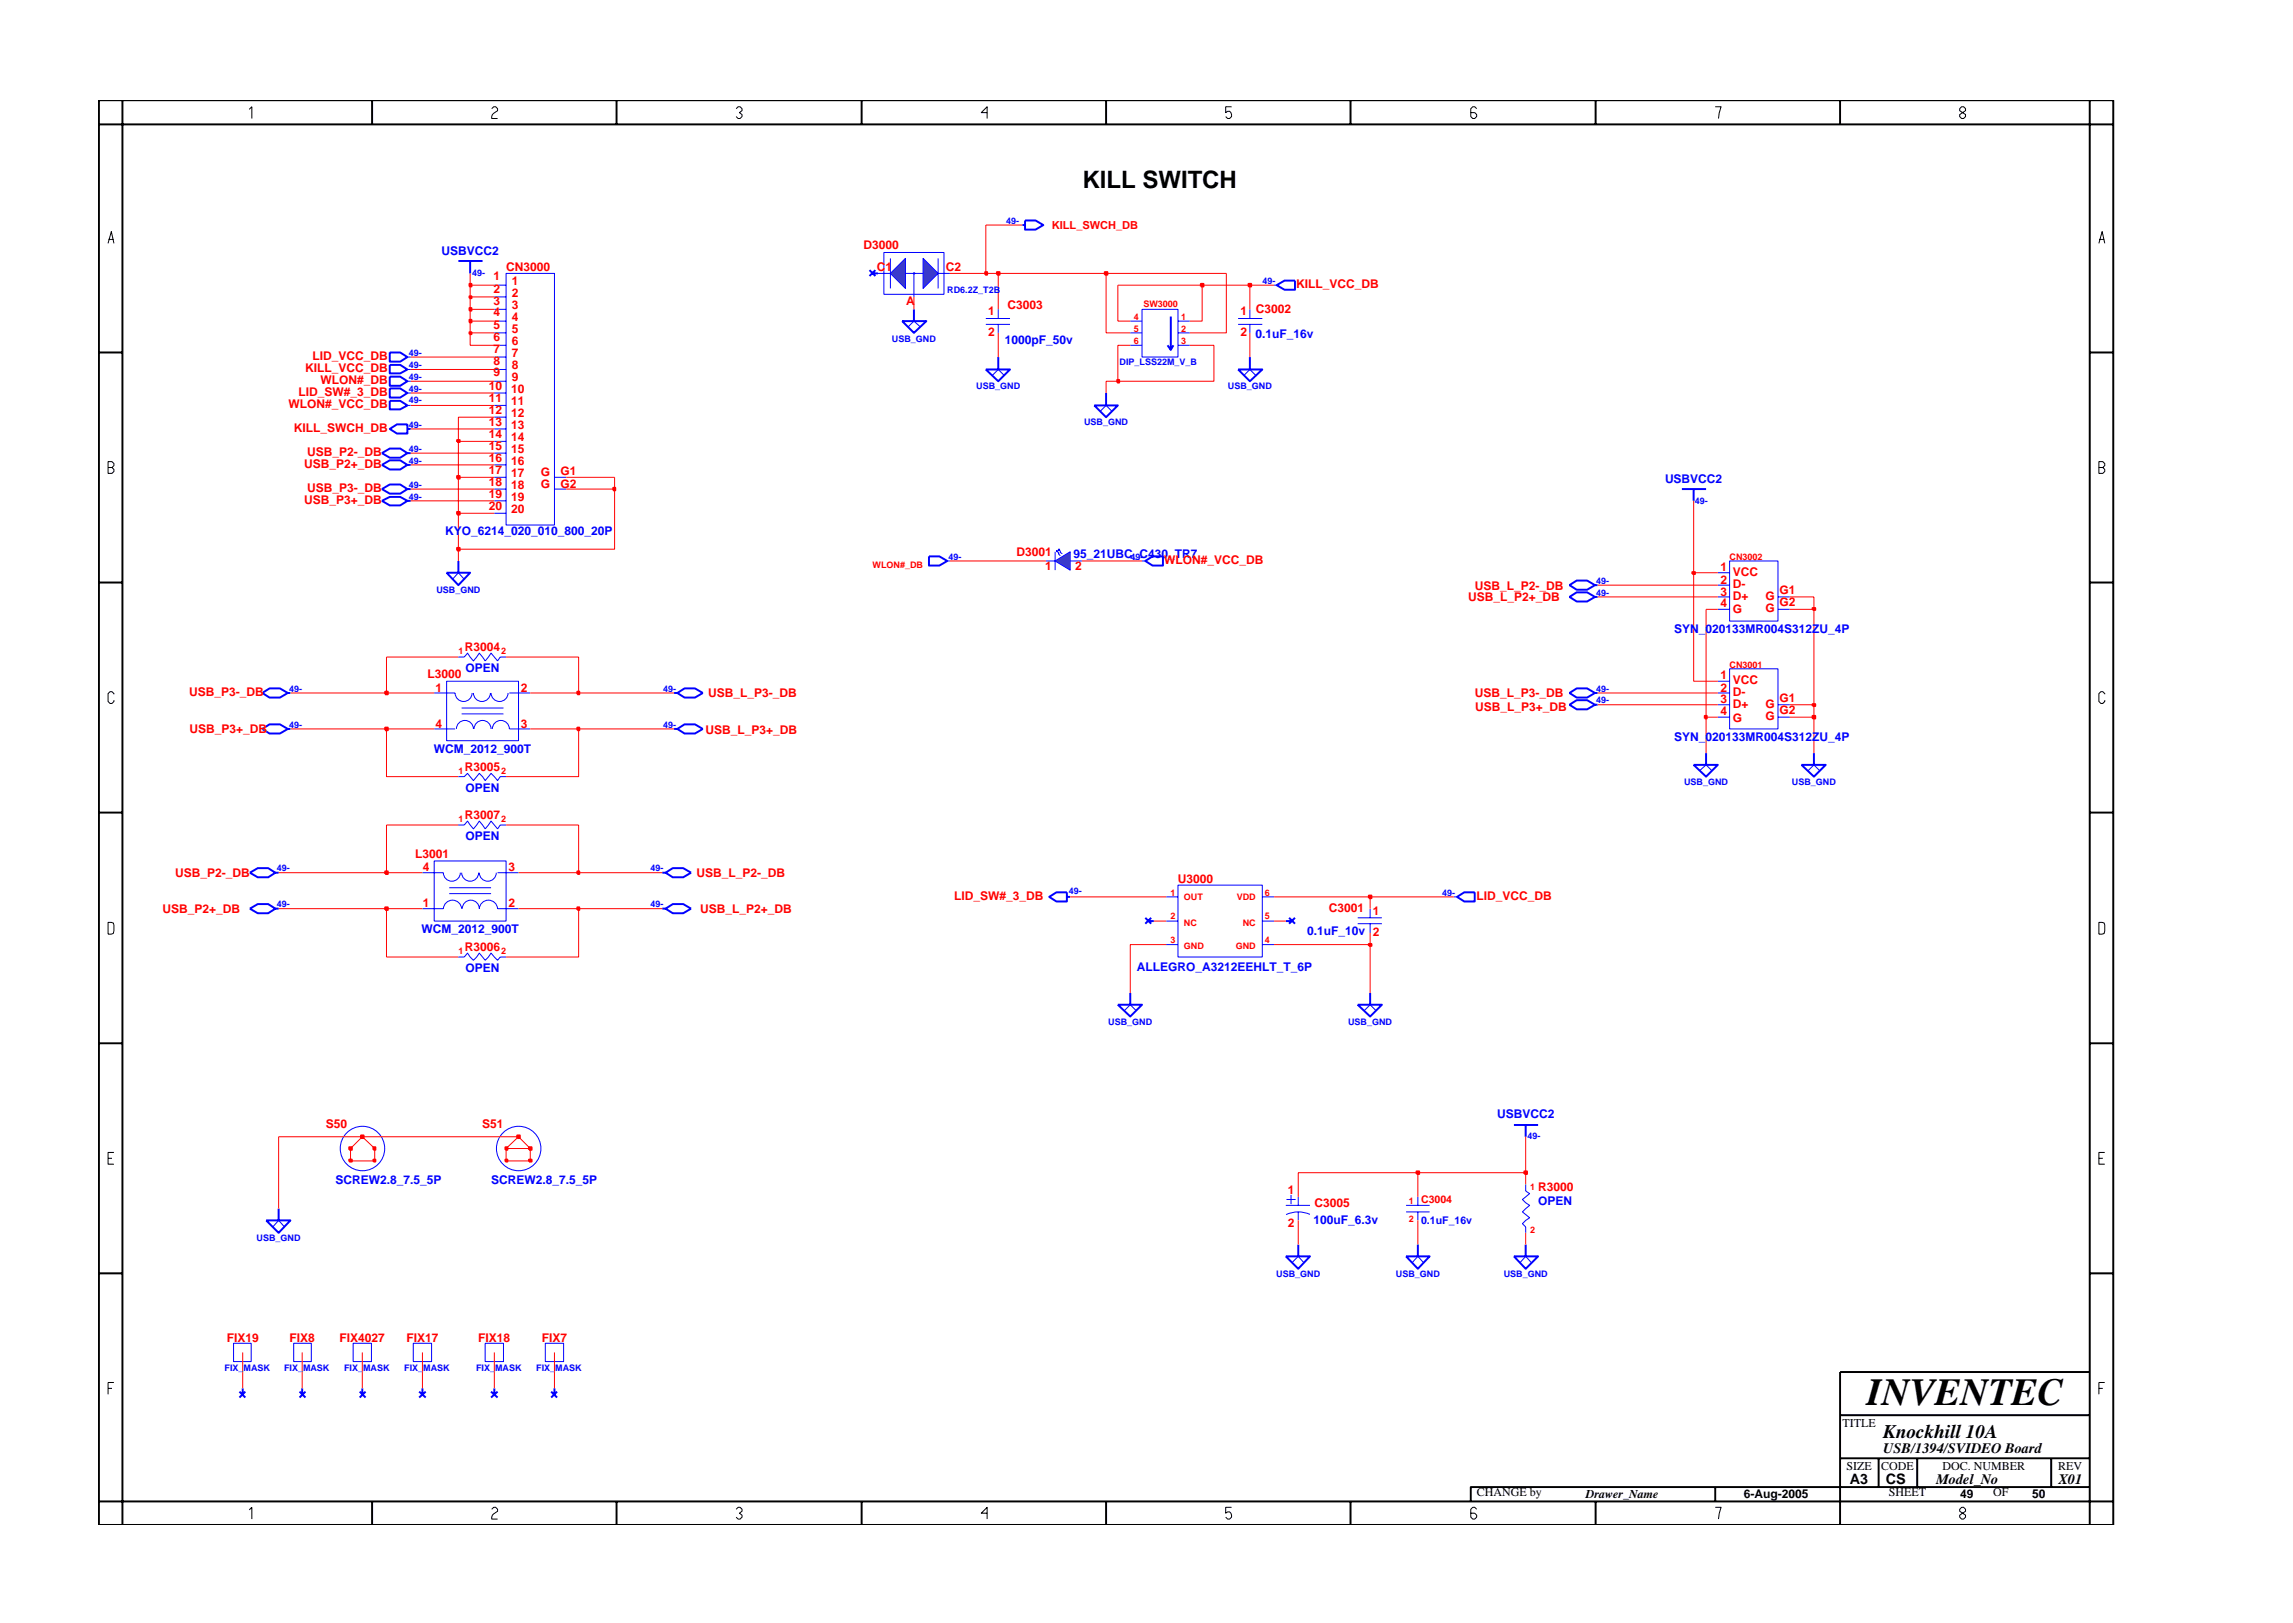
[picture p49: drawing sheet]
<svg xmlns="http://www.w3.org/2000/svg" width="297mm" height="210mm" viewBox="0 0 297 210" stroke-linecap="round" stroke-linejoin="round" font-family="sans-serif">
<defs><g id="words">
<text font-size="5" x="241.8" y="182">INVENTEC</text>
<text font-size="3.1" x="140.2" y="24.3">KILL SWITCH</text>
<text font-size="2.5" x="244" y="186.3">Knockhill 10A</text>
<g font-size="1.9">
<text x="244" y="188.2">USB/1394/SVIDEO Board</text>
<text x="239.6" y="192.2">A3</text>
<text x="244.3" y="192.3">CS</text>
<text x="250.8" y="192.2">Model_No</text>
<text x="266.6" y="192.2">X01</text>
</g>
<g font-size="1.6" fill="#00f">
<text x="57.2" y="33">USBVCC2</text>
<text x="130.2" y="44.5">1000pF_50v</text>
<text x="162.6" y="43.8">0.1uF_16v</text>
<text x="215.7" y="62.6">USBVCC2</text>
<text x="57.7" y="69.4">KYO_6214_020_010_800_20P</text>
<text x="139.1" y="72.3">95_21UBC_C430_TR7</text>
<text x="216.9" y="82">SYN_020133MR004S312ZU_4P</text>
<text x="60.3" y="87.1">OPEN</text>
<text x="216.9" y="96">SYN_020133MR004S312ZU_4P</text>
<text x="56.2" y="97.6">WCM_2012_900T</text>
<text x="60.3" y="102.6">OPEN</text>
<text x="60.3" y="108.8">OPEN</text>
<text x="54.6" y="120.8">WCM_2012_900T</text>
<text x="60.3" y="125.9">OPEN</text>
<text x="147.3" y="125.8">ALLEGRO_A3212EEHLT_T_6P</text>
<text x="169.3" y="121.1">0.1uF_10v 2</text>
<text x="193.9" y="144.9">USBVCC2</text>
<text x="43.5" y="153.4">SCREW2.8_7.5_5P</text>
<text x="63.6" y="153.4">SCREW2.8_7.5_5P</text>
<text x="170.2" y="158.6">100uF_6.3v</text>
<text x="199.2" y="156.2">OPEN</text>
</g>
<g font-size="1.6" fill="#f00">
<text x="65.6" y="35.2">CN3000</text>
<text x="111.9" y="32.3">D3000</text>
<text x="113.6" y="35.2">C1</text>
<text x="122.5" y="35.2">C2</text>
<text x="63.9" y="36.3">1</text>
<text x="63.9" y="37.9">2</text>
<text x="63.9" y="39.5">3</text>
<text x="63.9" y="41">4</text>
<text x="66.3" y="36.9">1</text>
<text x="66.3" y="38.5">2</text>
<text x="66.3" y="40.1">3</text>
<text x="66.3" y="41.6">4</text>
<text x="117.4" y="39.5">A</text>
<text x="128" y="40.8">1</text>
<text x="130.5" y="40.1">C3003</text>
<text x="160.7" y="40.8">1</text>
<text x="162.7" y="40.6">C3002</text>
<text x="167.9" y="37.4">KILL_VCC_DB</text>
<text x="40.5" y="46.7">LID_VCC_DB</text>
<text x="63.9" y="42.6">5</text>
<text x="63.9" y="44.1">6</text>
<text x="63.9" y="45.7">7</text>
<text x="63.9" y="47.2">8</text>
<text x="66.3" y="43.1">5</text>
<text x="66.3" y="44.7">6</text>
<text x="66.3" y="46.3">7</text>
<text x="66.3" y="47.9">8</text>
<text x="128" y="43.5">2</text>
<text x="160.7" y="43.5">2</text>
<text x="37.4" y="52.8">WLON#_VCC_DB</text>
<text x="38.7" y="51.3">LID_SW#_3_DB</text>
<text x="39.5" y="48.2">KILL_VCC_DB</text>
<text x="41.5" y="49.8">WLON#_DB</text>
<text x="63.3" y="50.6">10</text>
<text x="63.3" y="52.1">11</text>
<text x="63.3" y="53.7">12</text>
<text x="63.9" y="48.8">9</text>
<text x="66.2" y="50.9">10</text>
<text x="66.2" y="52.5">11</text>
<text x="66.3" y="49.4">9</text>
<text x="38.1" y="56">KILL_SWCH_DB</text>
<text x="39.8" y="59.1">USB_P2-_DB</text>
<text x="63.3" y="55.2">13</text>
<text x="63.3" y="56.7">14</text>
<text x="63.3" y="58.3">15</text>
<text x="63.3" y="59.9">16</text>
<text x="66.2" y="54">12</text>
<text x="66.2" y="55.6">13</text>
<text x="66.2" y="57.2">14</text>
<text x="66.2" y="58.7">15</text>
<text x="39.4" y="60.6">USB_P2+_DB</text>
<text x="39.4" y="65.3">USB_P3+_DB</text>
<text x="39.8" y="63.8">USB_P3-_DB</text>
<text x="63.3" y="61.4">17</text>
<text x="63.3" y="63">18</text>
<text x="63.3" y="64.5">19</text>
<text x="66.2" y="60.2">16</text>
<text x="66.2" y="61.8">17</text>
<text x="66.2" y="63.4">18</text>
<text x="66.2" y="64.9">19</text>
<text x="70" y="61.6">G</text>
<text x="70" y="63.2">G</text>
<text x="72.6" y="61.6">G1</text>
<text x="72.6" y="63.2">G2</text>
<text x="63.3" y="66">20</text>
<text x="66.2" y="66.5">20</text>
<text x="131.7" y="72.1">D3001</text>
<text x="135.4" y="73.8">1</text>
<text x="139.3" y="73.8">2</text>
<text x="150.8" y="73.1">WLON#_VCC_DB</text>
<text x="190.2" y="77.9">USB_L_P2+_DB</text>
<text x="191.1" y="76.4">USB_L_P2-_DB</text>
<text x="222.9" y="77.2">3</text>
<text x="222.9" y="75.6">2</text>
<text x="222.9" y="74">1</text>
<text x="224.5" y="77.7">D+</text>
<text x="224.5" y="76.2">D-</text>
<text x="224.5" y="74.6">VCC</text>
<text x="228.7" y="77.8">G</text>
<text x="230.5" y="77">G1</text>
<text x="222.9" y="78.7">4</text>
<text x="224.5" y="79.4">G</text>
<text x="228.7" y="79.3">G</text>
<text x="230.5" y="78.5">G2</text>
<text x="55.4" y="87.8">L3000</text>
<text x="56.4" y="89.6">1</text>
<text x="60.2" y="84.4">R3004</text>
<text x="67.5" y="89.6">2</text>
<text x="222.9" y="88">1</text>
<text x="222.9" y="89.6">2</text>
<text x="224.5" y="88.6">VCC</text>
<text x="24.5" y="90.1">USB_P3-_DB</text>
<text x="24.5" y="94.9">USB_P3+_DB</text>
<text x="56.4" y="94.3">4</text>
<text x="67.5" y="94.3">3</text>
<text x="91.4" y="95.1">USB_L_P3+_DB</text>
<text x="91.7" y="90.3">USB_L_P3-_DB</text>
<text x="191.1" y="90.3">USB_L_P3-_DB</text>
<text x="191.1" y="92">USB_L_P3+_DB</text>
<text x="222.9" y="92.7">4</text>
<text x="222.9" y="91.1">3</text>
<text x="224.5" y="93.5">G</text>
<text x="224.5" y="91.7">D+</text>
<text x="224.5" y="90.2">D-</text>
<text x="228.7" y="93.2">G</text>
<text x="228.7" y="91.7">G</text>
<text x="230.5" y="92.5">G2</text>
<text x="230.5" y="90.9">G1</text>
<text x="60.2" y="99.9">R3005</text>
<text x="60.2" y="106.1">R3007</text>
<text x="22.7" y="113.6">USB_P2-_DB</text>
<text x="53.8" y="111.1">L3001</text>
<text x="54.8" y="112.9">4</text>
<text x="65.9" y="112.9">3</text>
<text x="90.2" y="113.6">USB_L_P2-_DB</text>
<text x="21" y="118.3">USB_P2+_DB</text>
<text x="54.8" y="117.5">1</text>
<text x="65.9" y="117.5">2</text>
<text x="90.7" y="118.3">USB_L_P2+_DB</text>
<text x="123.6" y="116.6">LID_SW#_3_DB</text>
<text x="152.6" y="114.4">U3000</text>
<text x="172.2" y="118.2">C3001</text>
<text x="177.8" y="118.5">1</text>
<text x="191.3" y="116.6">LID_VCC_DB</text>
<text x="60.2" y="123.2">R3006</text>
<text x="42.2" y="146.1">S50</text>
<text x="62.5" y="146.1">S51</text>
<text x="166.8" y="154.6">1</text>
<text x="199.2" y="154.3">R3000</text>
<text x="166.8" y="158.9">2</text>
<text x="170.3" y="156.3">C3005</text>
<text x="29.4" y="173.8">FIX19</text>
<text x="37.5" y="173.8">FIX8</text>
<text x="44" y="173.8">FIX4027</text>
<text x="52.7" y="173.8">FIX17</text>
<text x="62" y="173.8">FIX18</text>
<text x="70.2" y="173.8">FIX7</text>
</g>
<g font-size="1.6">
<text x="238.7" y="184.8">TITLE</text>
<text x="239.2" y="190.4">SIZE</text>
<text x="243.7" y="190.4">CODE</text>
<text x="251.6" y="190.4">DOC. NUMBER</text>
<text x="266.6" y="190.4">REV</text>
<text x="191.3" y="193.9">CHANGE by</text>
<text x="205.4" y="194.1">Drawer_Name</text>
<text x="225.9" y="194.1">6-Aug-2005</text>
<text x="244.7" y="193.9">SHEET</text>
<text x="253.9" y="194.1">49</text>
<text x="258.2" y="193.9">OF</text>
<text x="263.3" y="194.1">50</text>
</g>
<g font-size="1.4" fill="#f00">
<text x="136.3" y="29.7">KILL_SWCH_DB</text>
<text x="184.1" y="155.8">C3004</text>
</g>
<text font-size="1.4" fill="#00f" x="184.1" y="158.5">0.1uF_16v</text>
<g font-size="1.2" fill="#00f">
<text x="130.3" y="29">49-</text>
<text x="61.2" y="35.7">49-</text>
<text x="122.7" y="38">RD6.2Z_T2B</text>
<text x="163.5" y="36.8">49-</text>
<text x="52.9" y="47.6">49-</text>
<text x="52.9" y="46.1">49-</text>
<text x="115.5" y="44.3">USB_GND</text>
<text x="145" y="47.3">DIP_LSS22M_V_B</text>
<text x="52.9" y="52.3">49-</text>
<text x="52.9" y="49.2">49-</text>
<text x="52.9" y="50.7">49-</text>
<text x="126.5" y="50.4">USB_GND</text>
<text x="159.1" y="50.4">USB_GND</text>
<text x="52.9" y="58.5">49-</text>
<text x="52.9" y="55.4">49-</text>
<text x="140.4" y="55.1">USB_GND</text>
<text x="52.9" y="60.1">49-</text>
<text x="52.9" y="64.7">49-</text>
<text x="52.9" y="63.2">49-</text>
<text x="219.6" y="65.3">49-</text>
<text x="56.5" y="76.9">USB_GND</text>
<text x="122.9" y="72.5">49-</text>
<text x="146.4" y="72.5">49-</text>
<text x="206.8" y="75.6">49-</text>
<text x="206.8" y="77.2">49-</text>
<text x="37.5" y="89.6">49-</text>
<text x="85.9" y="89.6">49-</text>
<text x="206.8" y="89.6">49-</text>
<text x="37.5" y="94.3">49-</text>
<text x="85.9" y="94.3">49-</text>
<text x="206.8" y="91.1">49-</text>
<text x="218.2" y="101.7">USB_GND</text>
<text x="232.1" y="101.7">USB_GND</text>
<text x="35.8" y="112.9">49-</text>
<text x="84.3" y="112.9">49-</text>
<text x="35.8" y="117.5">49-</text>
<text x="84.3" y="117.5">49-</text>
<text x="138.5" y="115.8">49-</text>
<text x="186.8" y="116">49-</text>
<text x="143.6" y="132.8">USB_GND</text>
<text x="174.6" y="132.8">USB_GND</text>
<text x="197.9" y="147.5">49-</text>
<text x="33.2" y="160.8">USB_GND</text>
<text x="165.3" y="165.4">USB_GND</text>
<text x="180.8" y="165.4">USB_GND</text>
<text x="194.8" y="165.4">USB_GND</text>
<text x="29.1" y="177.6">FIX_MASK</text>
<text x="36.8" y="177.6">FIX_MASK</text>
<text x="44.6" y="177.6">FIX_MASK</text>
<text x="52.4" y="177.6">FIX_MASK</text>
<text x="61.7" y="177.6">FIX_MASK</text>
<text x="69.5" y="177.6">FIX_MASK</text>
</g>
<g font-size="1.2" fill="#f00">
<text x="146.9" y="41.4">4</text>
<text x="148.1" y="39.8">SW3000</text>
<text x="153" y="41.4">1</text>
<text x="146.9" y="43">5</text>
<text x="146.9" y="44.6">6</text>
<text x="153" y="43">2</text>
<text x="153" y="44.6">3</text>
<text x="113" y="73.5">WLON#_DB</text>
<text x="224.1" y="72.5">CN3002</text>
<text x="59.4" y="84.7">1</text>
<text x="64.9" y="84.7">2</text>
<text x="224.1" y="86.5">CN3001</text>
<text x="59.4" y="100.3">1</text>
<text x="64.9" y="100.3">2</text>
<text x="59.4" y="106.5">1</text>
<text x="64.9" y="106.5">2</text>
<text x="151.6" y="116">1</text>
<text x="151.6" y="119.1">2</text>
<text x="153.4" y="119.9">NC</text>
<text x="153.4" y="116.6">OUT</text>
<text x="160.2" y="116.6">VDD</text>
<text x="161" y="119.9">NC</text>
<text x="163.9" y="119.1">5</text>
<text x="163.9" y="116">6</text>
<text x="59.4" y="123.6">1</text>
<text x="64.9" y="123.6">2</text>
<text x="151.6" y="122.2">3</text>
<text x="153.4" y="123">GND</text>
<text x="160.1" y="123">GND</text>
<text x="163.9" y="122.2">4</text>
<text x="182.5" y="156">1</text>
<text x="198.2" y="154.2">1</text>
<text x="182.5" y="158.4">2</text>
<text x="198.2" y="159.7">2</text>
</g>
</g></defs>
<path d="M135.5 72.7h1.2M136.7 71.5v2.4M138.6 72.7h1.6" fill="none" stroke="#00f" stroke-width=".13"/>
<path d="M136.7 72.7l1.9-1.2v2.4z" fill="#3c3cc8"/>
<path d="M136.7 72.7l1.9-1.2v2.4z" fill="none" stroke="#00f" stroke-width=".13"/>
<path d="M136.8 71.3l.2 .1-.1 .1z" fill="#3c3cc8"/>
<path d="M136.8 71.3l.2 .1-.1 .1zM136.8 71.3l.4 .4h-.1l.3 .3" fill="none" stroke="#00f" stroke-width=".13"/>
<path d="M137.1 71.1h.2l-.2 .2z" fill="#3c3cc8"/>
<g fill="none" stroke="#00f" stroke-width=".13">
<path d="M165 36.9h.4M52.8 52.5h.4M52.8 49.4h.4M52.8 50.9h.4M52.8 47.9h.4M52.8 46.3h.4M117.6 42.4l.8-.8 .8 .8M127.7 41.3h3.1M127.7 42h3.1M128.6 48.6l.7-.7 .8 .7M129.3 40.1v1.2M129.3 42v1.1"/>
<path d="M160.4 41.3h3.1M160.4 42h3.1M161.9 40.1v1.2M161.9 42v1.1M58.6 75l.8-.8 .7 .8M137.1 71.1h.2l-.2 .2zM137.1 71.1l.3 .3v.2l.2 .1M147.9 72.7h.5M222.5 74.2h1.6M222.5 75.8h1.6M222.5 77.3h1.6M222.5 78.9h1.6"/>
<path d="M224.1 72.7h6.2v7.8h-6.2zM230.3 77.3h1.5M230.3 78.9h1.5M56.2 89.8h2.8a1.1 1.1 0 0 0 1.1 1.1 1.1 1.1 0 0 0 1.1-1.1M56.2 94.4h2.8M57.9 88.3h9.3v7.7h-9.3zM59.1 94.4a1.1 1.1 0 0 1 1.1-1.1 1.1 1.1 0 0 1 1.1 1.1M59.8 92.5h5.4M59.8 91.7h5.4M61.3 89.8a1.1 1.1 0 0 0 1.1 1.1 1.1 1.1 0 0 0 1.1-1.1M61.4 94.4a1.1 1.1 0 0 1 1.1-1.1 1.1 1.1 0 0 1 1.1 1.1M63.6 89.8a1.1 1.1 0 0 0 1.1 1.1 1.1 1.1 0 0 0 1.1-1.1"/>
<path d="M63.8 94.4a1.1 1.1 0 0 1 1.1-1.1 1.1 1.1 0 0 1 1.1 1.1h2.7M66 89.8h2.7M222.5 89.8h1.6M222.5 88.3h1.6M222.5 91.3h1.6M222.5 92.9h1.6M224.1 86.6h6.2v7.8h-6.2zM230.3 91.3h1.5M230.3 92.9h1.5M54.7 113.1h2.7a1.1 1.1 0 0 0 1.1 1.1 1.1 1.1 0 0 0 1.1-1.1M54.7 117.7h2.7a1.19 1.19 0 0 1 1.2-1.1 1.19 1.19 0 0 1 1.2 1.1M56.2 111.5h9.4v7.8h-9.4z"/>
<path d="M58.2 115.8h5.4M58.2 115h5.4M59.4 100.6h.7l.5-.4 .7 .9 .8-.9 .8 .9 .7-.9 .9 .9 .3-.5h.8M59.4 106.9h.7l.5-.5 .7 1 .8-1 .8 1 .7-1 .9 1 .3-.5h.8M59.8 113.1a1.1 1.1 0 0 0 1.1 1.1 1.1 1.1 0 0 0 1.1-1.1M59.9 117.7a1.1 1.1 0 0 1 1.1-1.1 1.1 1.1 0 0 1 1.1 1.1 1.19 1.19 0 0 1 1.2-1.1 1.19 1.19 0 0 1 1.2 1.1h2.7M62.1 113.1a1.1 1.1 0 0 0 1.1 1.1 1.1 1.1 0 0 0 1.1-1.1M64.5 113.1h2.7M151.1 116.2h1.5M151.1 119.3h1.5M152.6 114.7h10.9v9.3h-10.9zM163.5 116.2h1.5"/>
<path d="M163.5 119.3h1.5M175.9 118.9h3.1M175.9 119.7h3.1M177.5 117.7v1.2M177.5 119.7v1.1M188.3 116.2h.5M151.1 122.4h1.5M163.5 122.4h1.5M35.3 158.9l.8-.8 .8 .8M182.1 156.2h3.1M182.1 157h3.1M183.7 155.1v1.1"/>
<path d="M183.7 157v1.1M197.6 153.4v.9l.5 .3-.9 .8 .9 .8-.9 .8 .9 .8-.9 .7 .4 .4v.8M30.3 174h2.2v2.4h-2.2zM38 174h2.3v2.4h-2.3zM53.5 174h2.4v2.4h-2.4zM70.6 174h2.4v2.4h-2.4zM167.3 163.6l.9-.8 .7 .8M182.9 163.6l.8-.8 .7 .8M196.9 163.6l.7-.8 .8 .8"/>
<circle cx="47" cy="148.8" r="2.88"/>
</g>
<g fill="none" stroke="#00f" stroke-width=".25">
<path d="M132.4 29.2h.4M132.8 28.6h1.3l1.1 .6-1.1 .5h-1.3zM165.4 36.9l1-.5h1.4v1.1h-1.4zM49.5 58.7l1-.6h1.3l1 .6-1 .6h-1.3zM50.5 51.9h1.3l1 .6-1 .5h-1.3zM50.5 48.8h1.3l1 .6-1 .6h-1.3zM50.5 50.3h1.3l1 .6-1 .6h-1.3zM50.5 47.3h1.3l1 .6-1 .5h-1.3zM50.5 45.7h1.3l1 .6-1 .5h-1.3zM50.5 55.6l.9-.6h1.4v1.2h-1.4zM52.8 58.7h.4M52.8 55.6h.4"/>
<path d="M116.9 41.6h3.1l-1.6 1.5zM118.4 40.1v1.5M127.7 47.9h3.1l-1.5 1.5zM129.3 46.3v1.6M49.5 60.2l1-.6h1.3l1 .6-1 .6h-1.3zM49.5 64.9l1-.5h1.3l1 .5-1 .6h-1.3zM49.5 63.4l1-.6h1.3l1 .6-1 .6h-1.3zM52.8 63.4h.4M52.8 60.2h.4M52.8 64.9h.4M57.9 74.2h3l-1.5 1.6zM59.4 72.7v1.5"/>
<path d="M148.4 72.7l.9-.6h1.4v1.2h-1.4zM203.3 77.3l.9-.6h1.4l1 .6-1 .6h-1.4zM206.6 77.3h.4M217.9 63.4h3.1M219.4 63.4v1.5M34 94.4l.9-.6h1.4l1 .6-1 .6h-1.4zM34 89.8l.9-.6h1.4l1 .6-1 .6h-1.4zM37.3 89.8h.3M37.3 94.4h.3M87.3 89.8h.4M87.3 94.4h.4M87.7 89.8l1-.6h1.3l1 .6-1 .6h-1.3z"/>
<path d="M87.7 94.4l1-.6h1.3l1 .6-1 .6h-1.3zM203.3 89.8l.9-.6h1.4l1 .6-1 .6h-1.4zM203.3 91.3l.9-.6h1.4l1 .6-1 .6h-1.4zM206.6 89.8h.4M206.6 91.3h.4M32.4 117.7l1-.6h1.3l1 .6-1 .6h-1.3zM32.4 113.1l1-.6h1.3l1 .6-1 .6h-1.3zM35.7 113.1h.4M35.7 117.7h.4M85.8 113.1h.4M85.8 117.7h.4M86.2 113.1l1-.6h1.3l1 .6-1 .6h-1.3z"/>
<path d="M86.2 117.7l1-.6h1.3l1 .6-1 .6h-1.3zM148.4 118.9l.7 .8M148.7 119.3h.8M149.1 118.9l-.7 .8M166.6 119.3h.7M167 118.9l.8 .8M167.8 118.9l-.8 .8M188.8 116.2l.9-.6h1.3v1.2h-1.3zM34.5 158.1h3.1l-1.5 1.6zM36.1 156.6v1.5M31.4 179.9v.7M39.1 179.9v.7"/>
<path d="M46.9 179.9v.7M54.7 179.9v.7M71.8 179.9v.7M166.6 162.8h3.1l-1.5 1.6zM168.2 161.2v1.6M182.1 162.8h3.1l-1.5 1.6zM183.7 161.2v1.6M196.1 162.8h3.1l-1.6 1.6zM197.6 161.2v1.6M31 180.3l.8 .7M31.8 180.3l-.8 .7M38.8 180.3l.8 .7"/>
<path d="M39.6 180.3l-.8 .7M46.6 180.3l.8 .7M47.4 180.3l-.8 .7M54.3 180.3l.8 .7M55.1 180.3l-.8 .7M71.4 180.3l.8 .7M72.2 180.3l-.8 .7"/>
</g>
<path d="M117.3 33.5v3.9l-2-2z" fill="#3c3cc8"/>
<path d="M117.3 33.5v3.9l-2-2z" fill="none" stroke="#00f" stroke-width=".13"/>
<path d="M119.6 33.5l1.9 1.9-1.9 2z" fill="#3c3cc8"/>
<path d="M115.3 33.5v3.9M118.4 35.4v3.1M119.6 33.5l1.9 1.9-1.9 2zM121.5 33.5v3.9" fill="none" stroke="#00f" stroke-width=".13"/>
<circle cx="118.4" cy="35.4" r=".08" fill="#3c3cc8"/>
<g fill="none" stroke="#00f" stroke-width=".13">
<path d="M64 38.5h1.6M64 36.9h1.6M65.6 35.4h6.2v32.6h-6.2zM113.7 35.4h1.6M114.5 32.7h7.8v5.4h-7.8zM117.3 35.4h2.3M121.5 35.4h1.5M64 41.6h1.6M64 40.1h1.6M64 44.7h1.6M64 43.1h1.6M64 47.9h1.6"/>
<path d="M64 46.3h1.6M64 50.9h1.6M64 49.4h1.6M64 54h1.6M64 52.5h1.6M64 57.2h1.6M64 55.6h1.6M64 58.7h1.6M142.5 53.3l.8-.8 .7 .8M146.4 41.6h1.5M146.4 44.7h1.5M146.4 43.1h1.5"/>
<path d="M147.9 40.1h4.7v6.2h-4.7zM152.6 41.6h1.5M152.6 44.7h1.5M152.6 43.1h1.5M161.1 48.6l.8-.7 .8 .7M64 60.2h1.6M64 63.4h1.6M64 61.8h1.6M64 66.5h1.6M64 64.9h1.6M71.8 63.4h1.5M71.8 61.8h1.5"/>
<path d="M122.7 72.7h.3M59.4 85.1h.7l.5-.5 .7 1 .8-1 .8 1 .7-1 .9 1 .3-.5h.8M220.2 99.9l.8-.8 .8 .8M234.2 99.9l.8-.8 .7 .8M59.4 124h.7l.5-.5 .7 .9 .8-.9 .8 .9 .7-.9 .9 .9 .3-.4h.8M145.7 130.9l.7-.7 .8 .7M176.7 130.9l.8-.7 .8 .7M166.6 156.2h3.1M166.7 155.4h1.1M167.2 154.8v1.2M168.2 155.1v1.1M168.2 157v1.1"/>
<path d="M169.7 157.3a3.7 3.7 0 0 0-3.1 0M45.7 174h2.4v2.4h-2.4zM62.9 174h2.3v2.4h-2.3z"/>
<circle cx="118.4" cy="35.4" r=".08"/>
<circle cx="67.2" cy="148.8" r="2.88"/>
</g>
<g fill="none" stroke="#00f" stroke-width=".25">
<path d="M59.4 33.8h3.1M60.9 33.8v1.6M112.6 35l.8 .8M113 35.4h.7M113.4 35l-.8 .8M141.8 52.5h3l-1.5 1.5zM143.3 50.9v1.6M151.2 44.7l.5 .6M151.7 41v4.3l.3-.6M160.4 47.9h3.1l-1.6 1.5zM161.9 46.3v1.6M120.3 72.1h1.4l1 .6-1 .6h-1.4z"/>
<path d="M203.3 75.8l.9-.6h1.4l1 .6-1 .6h-1.4zM206.6 75.8h.4M219.4 99.1h3.1l-1.5 1.5zM221 97.6v1.5M233.4 99.1h3.1l-1.5 1.5zM235 97.6v1.5M135.9 116.2l.9-.6h1.4v1.2h-1.4zM138.2 116.2h.4M144.8 130.2h3.1l-1.5 1.5zM146.4 128.6v1.6M175.9 130.2h3.1l-1.5 1.5zM177.5 128.6v1.6"/>
<path d="M196.1 145.7h3.1M197.6 145.7v1.6M64 179.9v.7M63.6 180.3l.9 .7M64.5 180.3l-.9 .7"/>
</g>
<path d="M36.1 147.3v9.3M168.2 155.1v-3.2h15.5v3.2M168.2 158.1v3.1M183.7 158.1v3.1M197.6 151.9v1.5M197.6 159.7v1.5M31.4 175.2v4.7M39.1 175.2v4.7M46.9 175.2v4.7M54.7 175.2v4.7M64 175.2v4.7M71.8 175.2v4.7" fill="none" stroke="#f00" stroke-width=".13"/>
<path d="M183.5 151.8h.3v.3h-.3z" fill="#8e2323"/>
<path d="M183.5 151.8h.3v.3h-.3z" fill="none" stroke="#f00" stroke-width=".25"/>
<path d="M183.7 151.9h13.9" fill="none" stroke="#f00" stroke-width=".13"/>
<path d="M197.5 151.8h.3v.3h-.3z" fill="#8e2323"/>
<path d="M197.5 151.8h.3v.3h-.3z" fill="none" stroke="#f00" stroke-width=".25"/>
<path d="M197.6 147.3v4.6" fill="none" stroke="#f00" stroke-width=".13"/>
<path d="M45.2 150.2h.4v.3h-.4z" fill="#8e2323"/>
<path d="M45.2 150.2h.4v.3h-.4z" fill="none" stroke="#f00" stroke-width=".25"/>
<path d="M45.4 148.8v1.6h3.1" fill="none" stroke="#f00" stroke-width=".13"/>
<path d="M48.4 150.2h.2v.3h-.2z" fill="#8e2323"/>
<path d="M48.4 150.2h.2v.3h-.2z" fill="none" stroke="#f00" stroke-width=".25"/>
<path d="M48.5 148.8v1.6" fill="none" stroke="#f00" stroke-width=".13"/>
<path d="M65.5 150.2h.2v.3h-.2z" fill="#8e2323"/>
<path d="M65.5 150.2h.2v.3h-.2z" fill="none" stroke="#f00" stroke-width=".25"/>
<path d="M65.6 148.8v1.6h3.1" fill="none" stroke="#f00" stroke-width=".13"/>
<path d="M68.5 150.2h.4v.3h-.4z" fill="#8e2323"/>
<path d="M68.5 150.2h.4v.3h-.4z" fill="none" stroke="#f00" stroke-width=".25"/>
<path d="M68.7 148.8v1.6" fill="none" stroke="#f00" stroke-width=".13"/>
<path d="M45.2 148.6h.4v.4h-.4z" fill="#8e2323"/>
<path d="M45.2 148.6h.4v.4h-.4z" fill="none" stroke="#f00" stroke-width=".25"/>
<path d="M48.4 148.6h.2v.4h-.2z" fill="#8e2323"/>
<path d="M48.4 148.6h.2v.4h-.2z" fill="none" stroke="#f00" stroke-width=".25"/>
<path d="M65.5 148.6h.2v.4h-.2z" fill="#8e2323"/>
<path d="M65.5 148.6h.2v.4h-.2z" fill="none" stroke="#f00" stroke-width=".25"/>
<path d="M65.6 148.8h3.1" fill="none" stroke="#f00" stroke-width=".13"/>
<path d="M68.5 148.6h.4v.4h-.4z" fill="#8e2323"/>
<path d="M68.5 148.6h.4v.4h-.4z" fill="none" stroke="#f00" stroke-width=".25"/>
<path d="M36.1 147.3h10.8" fill="none" stroke="#f00" stroke-width=".13"/>
<path d="M46.8 147.1h.3v.3h-.3z" fill="#8e2323"/>
<path d="M46.8 147.1h.3v.3h-.3z" fill="none" stroke="#f00" stroke-width=".25"/>
<path d="M46.9 147.3h20.3" fill="none" stroke="#f00" stroke-width=".13"/>
<path d="M67 147.1h.3v.3h-.3z" fill="#8e2323"/>
<path d="M67 147.1h.3v.3h-.3z" fill="none" stroke="#f00" stroke-width=".25"/>
<path d="M50.1 117.7v6.3h9.3M75 117.7v6.3h-9.4M151.1 122.4h-4.7v6.2M165 122.4h12.5v6.2" fill="none" stroke="#f00" stroke-width=".13"/>
<path d="M177.3 122.3h.4v.2h-.4z" fill="#8e2323"/>
<path d="M177.3 122.3h.4v.2h-.4z" fill="none" stroke="#f00" stroke-width=".25"/>
<path d="M36.1 117.7h14M149.5 119.3h1.6M165 119.3h1.6M177.5 120.8v1.6" fill="none" stroke="#f00" stroke-width=".13"/>
<path d="M49.9 117.5h.3v.4h-.3z" fill="#8e2323"/>
<path d="M49.9 117.5h.3v.4h-.3z" fill="none" stroke="#f00" stroke-width=".25"/>
<path d="M50.1 117.7h4.6M67.2 117.7h7.8" fill="none" stroke="#f00" stroke-width=".13"/>
<path d="M74.8 117.5h.2v.4h-.2z" fill="#8e2323"/>
<path d="M74.8 117.5h.2v.4h-.2z" fill="none" stroke="#f00" stroke-width=".25"/>
<path d="M75 117.7h10.8M138.6 116.2h12.5M165 116.2h12.5v1.5" fill="none" stroke="#f00" stroke-width=".13"/>
<path d="M177.3 116h.4v.4h-.4z" fill="#8e2323"/>
<path d="M177.3 116h.4v.4h-.4z" fill="none" stroke="#f00" stroke-width=".25"/>
<path d="M36.1 113.1h14M177.5 116.2h10.8" fill="none" stroke="#f00" stroke-width=".13"/>
<path d="M49.9 112.9h.3v.3h-.3z" fill="#8e2323"/>
<path d="M49.9 112.9h.3v.3h-.3z" fill="none" stroke="#f00" stroke-width=".25"/>
<path d="M50.1 106.9v6.2h4.6M67.2 113.1h7.8" fill="none" stroke="#f00" stroke-width=".13"/>
<path d="M74.8 112.9h.2v.3h-.2z" fill="#8e2323"/>
<path d="M74.8 112.9h.2v.3h-.2z" fill="none" stroke="#f00" stroke-width=".25"/>
<path d="M37.6 94.4h12.5v6.2h9.3M75 94.4v6.2h-9.4M221 92.9v4.7M235 92.9v4.7M50.1 106.9h9.3M65.6 106.9h9.4v6.2h10.8" fill="none" stroke="#f00" stroke-width=".13"/>
<path d="M49.9 94.3h.3v.3h-.3z" fill="#8e2323"/>
<path d="M49.9 94.3h.3v.3h-.3z" fill="none" stroke="#f00" stroke-width=".25"/>
<path d="M50.1 94.4h6.1M68.7 94.4h6.3" fill="none" stroke="#f00" stroke-width=".13"/>
<path d="M74.8 94.3h.2v.3h-.2z" fill="#8e2323"/>
<path d="M74.8 94.3h.2v.3h-.2z" fill="none" stroke="#f00" stroke-width=".25"/>
<path d="M75 94.4h12.3" fill="none" stroke="#f00" stroke-width=".13"/>
<path d="M220.8 92.7h.3v.4h-.3z" fill="#8e2323"/>
<path d="M220.8 92.7h.3v.4h-.3z" fill="none" stroke="#f00" stroke-width=".25"/>
<path d="M221 78.9v14h1.5M231.8 92.9h3.2" fill="none" stroke="#f00" stroke-width=".13"/>
<path d="M234.8 92.7h.3v.4h-.3z" fill="#8e2323"/>
<path d="M234.8 92.7h.3v.4h-.3z" fill="none" stroke="#f00" stroke-width=".25"/>
<path d="M207 91.3h15.5M231.8 91.3h3.2v1.6" fill="none" stroke="#f00" stroke-width=".13"/>
<path d="M234.8 91.2h.3v.3h-.3z" fill="#8e2323"/>
<path d="M234.8 91.2h.3v.3h-.3z" fill="none" stroke="#f00" stroke-width=".25"/>
<path d="M235 78.9v12.4M37.6 89.8h12.5" fill="none" stroke="#f00" stroke-width=".13"/>
<path d="M49.9 89.6h.3v.3h-.3z" fill="#8e2323"/>
<path d="M49.9 89.6h.3v.3h-.3z" fill="none" stroke="#f00" stroke-width=".25"/>
<path d="M50.1 85.1v4.7h6.1M68.7 89.8h6.3" fill="none" stroke="#f00" stroke-width=".13"/>
<path d="M74.8 89.6h.2v.3h-.2z" fill="#8e2323"/>
<path d="M74.8 89.6h.2v.3h-.2z" fill="none" stroke="#f00" stroke-width=".25"/>
<path d="M219.4 74.2v14.1h3.1M221 78.9h1.5M231.8 78.9h3.2M50.1 85.1h9.3M65.6 85.1h9.4v4.7h12.3M207 89.8h15.5" fill="none" stroke="#f00" stroke-width=".13"/>
<path d="M234.8 78.8h.3v.2h-.3z" fill="#8e2323"/>
<path d="M234.8 78.8h.3v.2h-.3z" fill="none" stroke="#f00" stroke-width=".25"/>
<path d="M207 77.3h15.5M207 75.8h15.5M231.8 77.3h3.2v1.6" fill="none" stroke="#f00" stroke-width=".13"/>
<path d="M219.2 74.1h.4v.3h-.4z" fill="#8e2323"/>
<path d="M219.2 74.1h.4v.3h-.4z" fill="none" stroke="#f00" stroke-width=".25"/>
<path d="M59.4 71.1v1.6M123 72.7h12.5M140.2 72.7h7.7M219.4 64.9v9.3h3.1" fill="none" stroke="#f00" stroke-width=".13"/>
<path d="M59.2 71h.3v.3h-.3z" fill="#8e2323"/>
<path d="M59.2 71h.3v.3h-.3z" fill="none" stroke="#f00" stroke-width=".25"/>
<path d="M79.6 63.4v7.7h-20.2v-4.6" fill="none" stroke="#f00" stroke-width=".13"/>
<path d="M59.2 66.3h.3v.4h-.3z" fill="#8e2323"/>
<path d="M59.2 66.3h.3v.4h-.3z" fill="none" stroke="#f00" stroke-width=".25"/>
<path d="M53.2 64.9h10.8M53.2 63.4h10.8M59.4 61.8v4.7h4.6M73.3 63.4h6.3" fill="none" stroke="#f00" stroke-width=".13"/>
<path d="M79.4 63.2h.3v.3h-.3z" fill="#8e2323"/>
<path d="M79.4 63.2h.3v.3h-.3z" fill="none" stroke="#f00" stroke-width=".25"/>
<path d="M79.6 61.8v1.6" fill="none" stroke="#f00" stroke-width=".13"/>
<path d="M59.2 61.7h.3v.3h-.3z" fill="#8e2323"/>
<path d="M59.2 61.7h.3v.3h-.3z" fill="none" stroke="#f00" stroke-width=".25"/>
<path d="M53.2 58.7h10.8M59.4 57.2v4.6h4.6M53.2 60.2h10.8M73.3 61.8h6.3" fill="none" stroke="#f00" stroke-width=".13"/>
<path d="M59.2 57h.3v.3h-.3z" fill="#8e2323"/>
<path d="M59.2 57h.3v.3h-.3z" fill="none" stroke="#f00" stroke-width=".25"/>
<path d="M53.2 55.6h10.8M53.2 52.5h10.8M53.2 50.9h10.8M53.2 49.4h10.8M64 54h-4.6v3.2h4.6M144.8 49.4h-1.5v1.5" fill="none" stroke="#f00" stroke-width=".13"/>
<path d="M144.7 49.2h.3v.4h-.3z" fill="#8e2323"/>
<path d="M144.7 49.2h.3v.4h-.3z" fill="none" stroke="#f00" stroke-width=".25"/>
<path d="M53.2 47.9h10.8M53.2 46.3h10.8M60.9 43.1v1.6h3.1M129.3 43.1v3.2M146.4 44.7h-1.6v4.7h12.5v-4.7h-3.2M161.9 43.1v3.2" fill="none" stroke="#f00" stroke-width=".13"/>
<path d="M60.8 43h.3v.3h-.3z" fill="#8e2323"/>
<path d="M60.8 43h.3v.3h-.3z" fill="none" stroke="#f00" stroke-width=".25"/>
<path d="M143.3 35.4v7.7h3.1M158.9 35.4v7.7h-4.8M60.9 41.6v1.5h3.1" fill="none" stroke="#f00" stroke-width=".13"/>
<path d="M60.8 41.4h.3v.4h-.3z" fill="#8e2323"/>
<path d="M60.8 41.4h.3v.4h-.3z" fill="none" stroke="#f00" stroke-width=".25"/>
<path d="M144.8 36.9v4.7h1.6M155.7 36.9v4.7h-1.6M60.9 40.1v1.5h3.1" fill="none" stroke="#f00" stroke-width=".13"/>
<path d="M60.8 39.9h.3v.3h-.3z" fill="#8e2323"/>
<path d="M60.8 39.9h.3v.3h-.3z" fill="none" stroke="#f00" stroke-width=".25"/>
<path d="M60.9 38.5v1.6h3.1M118.4 38.5v1.6M129.3 35.4v4.7M161.9 36.9v3.2" fill="none" stroke="#f00" stroke-width=".13"/>
<path d="M60.8 38.4h.3v.2h-.3z" fill="#8e2323"/>
<path d="M60.8 38.4h.3v.2h-.3z" fill="none" stroke="#f00" stroke-width=".25"/>
<path d="M60.9 36.9v1.6h3.1" fill="none" stroke="#f00" stroke-width=".13"/>
<path d="M60.8 36.8h.3v.3h-.3z" fill="#8e2323"/>
<path d="M60.8 36.8h.3v.3h-.3z" fill="none" stroke="#f00" stroke-width=".25"/>
<path d="M60.9 35.4v1.5h3.1M144.8 36.9h10.9" fill="none" stroke="#f00" stroke-width=".13"/>
<path d="M155.6 36.8h.3v.3h-.3z" fill="#8e2323"/>
<path d="M155.6 36.8h.3v.3h-.3z" fill="none" stroke="#f00" stroke-width=".25"/>
<path d="M155.7 36.9h6.2" fill="none" stroke="#f00" stroke-width=".13"/>
<path d="M161.7 36.8h.4v.3h-.4z" fill="#8e2323"/>
<path d="M161.7 36.8h.4v.3h-.4z" fill="none" stroke="#f00" stroke-width=".25"/>
<path d="M123 35.4h4.7M161.9 36.9h3.1" fill="none" stroke="#f00" stroke-width=".13"/>
<path d="M127.6 35.2h.3v.4h-.3z" fill="#8e2323"/>
<path d="M127.6 35.2h.3v.4h-.3z" fill="none" stroke="#f00" stroke-width=".25"/>
<path d="M127.7 29.2v6.2h1.6" fill="none" stroke="#f00" stroke-width=".13"/>
<path d="M129.1 35.2h.4v.4h-.4z" fill="#8e2323"/>
<path d="M129.1 35.2h.4v.4h-.4z" fill="none" stroke="#f00" stroke-width=".25"/>
<path d="M129.3 35.4h14" fill="none" stroke="#f00" stroke-width=".13"/>
<path d="M143.1 35.2h.4v.4h-.4z" fill="#8e2323"/>
<path d="M143.1 35.2h.4v.4h-.4z" fill="none" stroke="#f00" stroke-width=".25"/>
<path d="M127.7 29.2h4.7M143.3 35.4h15.6M45.4 148.8l1.5-1.5 1.6 1.5M65.6 148.8l1.6-1.5 1.5 1.5" fill="none" stroke="#f00" stroke-width=".13"/>
<g fill="none" stroke="#000" stroke-width=".25">
<path d="M12.8 13h261v184.6h-261zM12.8 16.1h261M15.9 13v184.6M48.2 13v3.1M79.9 13v3.1M111.6 13v3.1M143.3 13v3.1M174.9 13v3.1M206.7 13v3.1M238.4 13v3.1M270.7 13v184.6M12.8 45.7h3.1"/>
<path d="M270.7 45.7h3.1M12.8 75.5h3.1M270.7 75.5h3.1M12.8 105.3h3.1M270.7 105.3h3.1M12.8 135.2h3.1M270.7 135.2h3.1M12.8 165h3.1M270.7 165h3.1M270.7 177.7h-32.3v19.9M12.8 194.5h261M48.2 194.5v3.1"/>
<path d="M79.9 194.5v3.1M111.6 194.5v3.1M143.3 194.5v3.1M174.9 194.5v3.1M206.7 194.5v3.1M222.2 192.6v1.9M238.4 183.3h32.3M238.4 188.9h32.3M243.4 188.9v3.7M248.4 188.9v3.7M265.7 188.9v3.7M270.7 192.6h-80.2v1.9"/>
</g>
<g fill="none" stroke="#000" stroke-width=".13">
<path d="M32.3 14.2l.3-.4v1.6M63.7 14.1l.3-.3h.2l.3 .3v.2l-.5 .4-.3 .4v.3h.8M95.4 14.1l.2-.3h.3l.2 .3v.2l-.3 .3 .3 .2v.3l-.2 .3h-.3l-.2-.3M127.9 14.6h-.8l.8-.8v1.6M159.5 13.8h-.7v.8l.2-.2a.5 .5 0 0 1 .5 .7l-.2 .3h-.3l-.2-.3M191.3 14.1l-.3-.3h-.2l-.3 .3v1l.3 .3h.2l.3-.3v-.3l-.3-.2h-.5M222.2 13.8h.8l-.4 1.6M253.9 14.1l.2-.3h.3l.2 .3v.2l-.7 .5v.3l.2 .3h.3l.2-.3v-.3l-.7-.5zM14 31.5l.4-1.5 .4 1.5M14.1 31h.6M271.9 31.5l.4-1.5 .4 1.5M272 31h.6"/>
<path d="M14 59.8h.5l.3 .3v.2l-.3 .3 .3 .2v.3l-.3 .2h-.5zM14 60.6h.5M271.9 60.6h.5l.3-.3v-.2l-.3-.3h-.5v1.5h.5l.3-.2v-.3l-.3-.2M14.8 89.9l-.3-.3h-.2l-.3 .3v1l.3 .2h.2l.3-.2v-.2M272.7 89.9l-.3-.3h-.3l-.2 .3v1l.2 .2h.3l.3-.2v-.2M14 119.5l.7 .1 .1 .2-.1 1.1-.7 .1zM271.9 119.5l.7 .1 .1 .2-.1 1.1-.7 .1zM14 150.1h.5M14.8 149.3h-.8v1.5h.8M271.9 150.1h.5M272.7 149.3h-.8v1.5h.8M14 179.9h.5"/>
<path d="M14.8 179.1h-.8v1.5M271.9 179.9h.5M272.7 179.1h-.8v1.5M32.3 195.6l.3-.3v1.5M63.7 195.5l.3-.2h.2l.3 .2v.3l-.7 .5-.1 .2v.3h.8M95.4 195.5l.2-.2h.3l.2 .2v.3l-.3 .2 .3 .3v.2l-.2 .3h-.3l-.2-.3M127.9 196h-.8l.8-.7v1.5M159.5 195.3h-.7v.7l.2-.1a.5 .5 0 0 1 .5 .6l-.2 .3h-.3l-.2-.3M191.3 195.5l-.3-.2h-.2l-.3 .2v1l.3 .3h.2l.3-.3v-.2l-.3-.3h-.5M222.2 195.3h.8l-.4 1.5M254.1 195.3l-.2 .2v.3l.7 .5v.2l-.2 .3h-.3l-.2-.3v-.2l.7-.5v-.3l-.2-.2z"/>
</g>
<use href="#words"/>
</svg>
